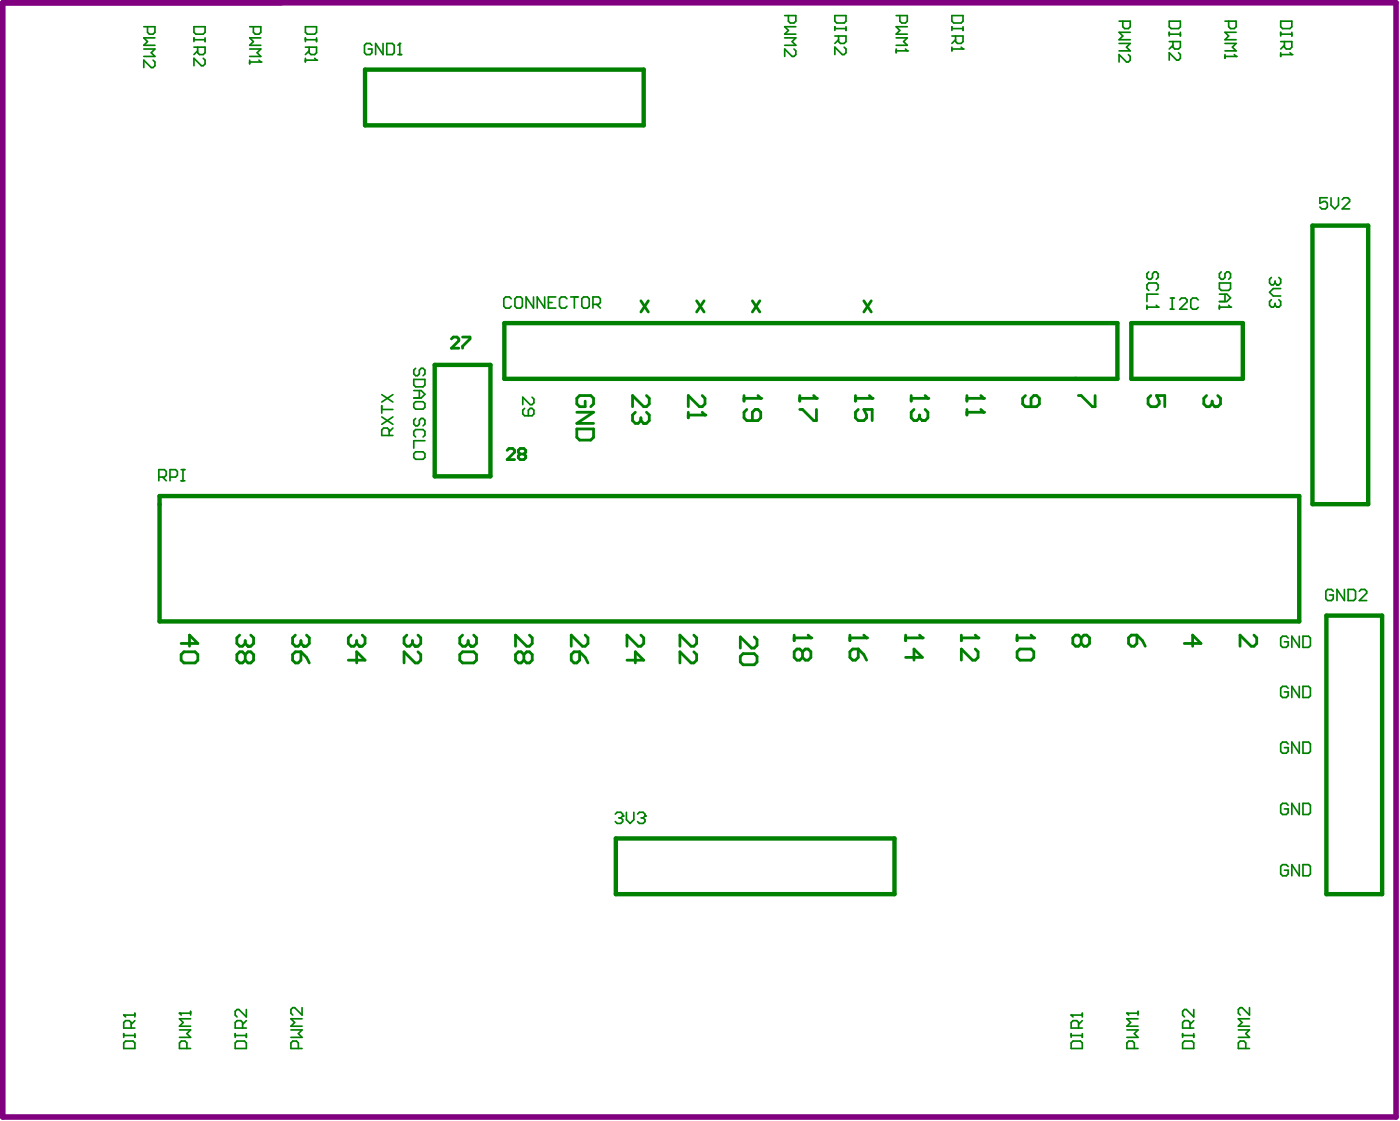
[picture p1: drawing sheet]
<svg xmlns="http://www.w3.org/2000/svg" width="212mm" height="170mm" viewBox="0 0 212 170" stroke-linecap="round" stroke-linejoin="round" font-family="sans-serif">
<path d="M.4 .4h211.4v169h-211.4z" fill="none" stroke="#800080" stroke-width=".85"/>
<path d="M55.4 10.6h42.2v8.4h-42.2zM199.1 34.2h8.4v42.3h-8.4zM65.9 55.4h8.5v16.9h-8.5zM76.5 49h93v8.5h-93zM171.6 49h16.9v8.5h-16.9zM24.2 75.2h172.9v19.1h-172.9zM201.2 93.4h8.5v42.2h-8.5zM93.4 127.2h42.3v8.4h-42.3z" fill="none" stroke="#008000" stroke-width=".67"/>
<g fill="none" stroke="#008000" stroke-width=".42">
<path d="M68.5 51.4l.3-.3h.5l.3 .3v.3l-1.1 1.1h1.1M70.2 51.1h1.1v.3l-1.1 1.1v.3M97.2 45.6l1.1 1.7M98.1 60l.4 .4v.9l-.4 .4h-.5l-1.6-1.7v1.7M98.3 45.6l-1.1 1.7M105.7 45.6l1.1 1.7M106.8 45.6l-1.1 1.7M76.9 68.3l.3-.3h.6l.3 .3v.3l-1.2 1.1h1.2M78.9 68.9l-.3 .3v.2l.3 .3h.6l.2-.3v-.2l-.2-.3M78.9 68.9l-.3-.3v-.3l.3-.3h.6l.2 .3v.3l-.2 .3M78.9 68.9h.6M87.5 65.1h2.5v1.2l-.4 .5h-1.7l-.4-.5z"/>
<path d="M87.5 62.5h2.5l-2.5 1.7h2.5M88.8 60.8v.9h-.9l-.4-.4v-.9l.4-.4h1.7l.4 .4v.9l-.4 .4M98.1 62.5l.4 .5v.8l-.4 .4h-.5"/>
</g>
<g fill="none" stroke="#008000" stroke-width=".25">
<path d="M21.8 4.1h1.7v.8l-.3 .3h-.5l-.3-.3v-.8M21.8 7.4h1.7l-.6 .6 .6 .6h-1.7M23.2 9.1l.3 .3v.6l-.3 .3h-.3l-1.1-1.2v1.2M23.5 5.7h-1.7l.6 .6-.6 .6h1.7M29.4 4.1h1.7v.8l-.3 .3h-1.1l-.3-.3zM29.4 7.2h1.7v.8l-.3 .3h-.5l-.3-.3v-.8M29.4 6h1.7M29.4 5.7v.6M30 7.7l-.6 .6M30.8 8.8l.3 .3v.6l-.3 .3h-.3l-1.1-1.2v1.2M31.1 5.7v.6M37.9 4.1h1.7v.8l-.3 .3h-.6l-.3-.3v-.8"/>
<path d="M37.9 7.4h1.7l-.6 .6 .6 .6h-1.7M37.9 9.1v.6M37.9 9.4h1.7M39.3 9.1l.3 .3M39.6 9.4h.1M39.6 5.7h-1.7l.5 .6-.5 .6h1.7M46.3 4.1h1.7v.8l-.3 .3h-1.1l-.3-.3zM46.3 7.2h1.7v.8l-.3 .3h-.5l-.3-.3v-.8M46.3 5.7v.6M46.3 8.8v.6M46.3 6h1.7M46.3 9.1h1.7"/>
<path d="M46.9 7.7l-.6 .6M47.7 8.8l.3 .3M48 9.1h.1M48 5.7v.6M119 2.4h1.7v.8l-.3 .3h-.5l-.3-.3v-.8M119 5.7h1.7l-.5 .6 .5 .6h-1.7M120.4 7.4l.3 .3v.6l-.3 .3h-.2l-1.2-1.2v1.2M120.7 4.1h-1.7l.6 .5-.6 .6h1.7M126.6 2.4h1.7v.8l-.2 .3h-1.2l-.3-.3zM126.6 4.1v.5M126.6 5.5h1.7v.8l-.2 .3h-.6l-.3-.3v-.8M126.6 4.3h1.7"/>
<path d="M127.2 6l-.6 .6M128.1 7.2l.2 .2v.6l-.2 .3h-.3l-1.2-1.1v1.1M128.3 4.1v.5M135.9 2.4h1.7v.8l-.3 .3h-.5l-.3-.3v-.8M135.9 5.7h1.7l-.5 .6 .5 .6h-1.7M135.9 7.4v.6M135.9 7.7h1.7M137.3 7.4l.3 .3M137.6 7.7h.1M137.6 4.1h-1.7l.6 .5-.6 .6h1.7M144.4 2.4h1.7v.8l-.3 .3h-1.1l-.3-.3zM144.4 4.3h1.7"/>
<path d="M144.4 5.5h1.7v.8l-.3 .3h-.6l-.2-.3v-.8M144.4 4.1v.5M144.4 7.2v.5M144.4 7.4h1.7M145 6l-.6 .6M145.8 7.2l.3 .2M146.1 7.4h.1M146.1 4.1v.5M169.8 3.2h1.6v.9l-.2 .2h-.6l-.3-.2v-.9M169.8 6.6h1.6l-.5 .6 .5 .5h-1.6M171.2 8.3l.2 .3v.5l-.2 .3h-.3l-1.1-1.1v1.1M171.4 4.9h-1.6l.5 .6-.5 .5h1.6"/>
<path d="M177.4 5.2h1.7M177.4 3.2h1.7v.9l-.3 .2h-1.2l-.2-.2zM177.4 6.3h1.7v.9l-.3 .2h-.6l-.3-.2v-.9M177.4 4.9v.6M177.9 6.9l-.5 .5M178.8 8l.3 .3v.5l-.3 .3h-.3l-1.1-1.1v1.1M179.1 4.9v.6M185.8 8.6h1.7M185.8 3.2h1.7v.9l-.3 .2h-.5l-.3-.2v-.9M185.8 6.6h1.7l-.6 .6 .6 .5h-1.7M185.8 8.3v.5M187.2 8.3l.3 .3"/>
<path d="M187.5 8.6h.1M187.5 4.9h-1.7l.6 .6-.6 .5h1.7M194.3 5.2h1.7M194.3 3.2h1.7v.9l-.3 .2h-1.1l-.3-.2zM194.3 8.3h1.7M194.3 6.3h1.7v.9l-.3 .2h-.6l-.3-.2v-.9M194.3 4.9v.6M194.3 8v.6M194.8 6.9l-.5 .5M195.7 8l.3 .3M196 8.3h.1M196 4.9v.6"/>
<path d="M62.8 57.6h1.7v.8l-.3 .3h-1.2l-.2-.3zM62.8 59.2h1.1l.6 .6-.6 .6h-1.1M63 55.9l-.2 .2v.6l.2 .3h.3l.3-.3v-.6l.3-.2h.3l.3 .2v.6l-.3 .3M63.6 59.2v1.2M174 46.6h1.7M174 46.3v.6M174.3 41.2l-.3 .3v.6l.3 .3h.2l.3-.3v-.6l.3-.3h.3l.3 .3v.6l-.3 .3M174.3 44.1l-.3-.3v-.6l.3-.3h1.1l.3 .3v.6l-.3 .3M175.4 46.3l.3 .3M175.7 46.6h.1M175.7 44.6h-1.7v1.1M185 46.6h1.7"/>
<path d="M185 42.9h1.7v.9l-.3 .3h-1.1l-.3-.3zM185 44.6h1.1l.6 .6-.6 .5h-1.1M185 46.3v.6M185.3 41.2l-.3 .3v.6l.3 .3h.2l.3-.3v-.6l.3-.3h.3l.3 .3v.6l-.3 .3M185.8 44.6v1.1M186.4 46.3l.3 .3M186.7 46.6h.1M192.9 42.1l-.3 .3v.5l.3 .3h.2l.3-.3M192.9 45.5l-.3 .2v.6l.3 .3h.2l.3-.3M193.4 42.9l.3 .3M193.4 42.6v.3M193.4 46v.3"/>
<path d="M193.4 46.3l.3 .3M193.7 43.2h.1M193.7 46.6h.1M194 42.1l.3 .3v.5l-.3 .3h-.3M194 45.5l.3 .2v.6l-.3 .3h-.3M194.3 43.8h-1.2l-.5 .5 .5 .6h1.2M62.8 68.8l.2-.3h1.2l.3 .3v.6l-.3 .3h-1.2l-.2-.3zM62.8 61.2l.2-.3h1.2l.3 .3v.6l-.3 .3h-1.2l-.2-.3zM63 63.5l-.2 .3v.5l.2 .3h.3l.3-.3v-.5l.3-.3h.3l.3 .3v.5l-.3 .3M63 66.3l-.2-.3v-.6l.2-.2h1.2l.3 .2v.6l-.3 .3M64.5 66.8h-1.7v1.2M79.6 61.9l-.3 .3v.6l.3 .3h1.1l.3-.3v-.6l-.3-.3h-.3l-.3 .3v.9"/>
<path d="M80.7 60.3l.3 .2v.6l-.3 .3h-.3l-1.1-1.1v1.1M195.4 96.8l-.3-.3h-.5l-.3 .3v1.1l.3 .3h.5l.3-.3v-.5h-.6M197.1 96.5v1.7l-1.1-1.7v1.7M197.7 96.5h.8l.3 .3v1.1l-.3 .3h-.8zM195.4 104.4l-.3-.3h-.5l-.3 .3v1.1l.3 .3h.5l.3-.3v-.5h-.6M195.4 112.8l-.3-.2h-.5l-.3 .2v1.2l.3 .3h.5l.3-.3v-.6h-.6M197.1 104.1v1.7l-1.1-1.7v1.7M197.1 112.6v1.7l-1.1-1.7v1.7M197.7 104.1h.8l.3 .3v1.1l-.3 .3h-.8zM197.7 112.6h.8l.3 .2v1.2l-.3 .3h-.8zM195.4 122.1l-.3-.2h-.5l-.3 .2v1.2l.3 .2h.5l.3-.2v-.6h-.6M195.4 131.4l-.3-.2h-.5l-.3 .2v1.2l.3 .2h.5l.3-.2v-.6h-.6"/>
<path d="M197.1 121.9v1.6l-1.1-1.6v1.6M197.1 131.2v1.6l-1.1-1.6v1.6M197.7 131.2h.8l.3 .2v1.2l-.3 .2h-.8zM197.7 121.9h.8l.3 .2v1.2l-.3 .2h-.8zM18.8 154h.1M18.8 158.2l.3-.3h1.1l.3 .3v.8h-1.7zM18.8 157.1h1.7M18.8 154h1.7M18.8 156.8v.6M18.8 154l.3 .3M19.9 155.9v-.8l-.3-.3h-.5l-.3 .3v.8h1.7M20.5 153.7v.6"/>
<path d="M20.5 156.8v.6M20.5 154.8l-.6 .6M27.2 153.7h.1M27.2 156.2h1.7l-.6 .6 .6 .6h-1.7M27.2 153.7h1.7M27.2 153.7l.3 .3M28.3 159v-.8l-.2-.3h-.6l-.3 .3v.8h1.7M28.9 154.5h-1.7l.6 .6-.6 .6h1.7M28.9 153.4v.6M35.7 158.2l.3-.3h1.1l.3 .3v.8h-1.7zM35.7 157.1h1.7M35.7 156.8v.6"/>
<path d="M36.8 155.9v-.8l-.3-.3h-.5l-.3 .3v.8h1.7M37.4 153.1v1.2l-1.2-1.2h-.2l-.3 .3v.6l.3 .3M37.4 156.8v.6M37.4 154.8l-.6 .6M44.1 156.2h1.7l-.5 .6 .5 .6h-1.7M45.3 159v-.8l-.3-.3h-.6l-.3 .3v.8h1.7M45.8 154.5h-1.7l.6 .6-.6 .6h1.7M45.8 152.8v1.2l-1.1-1.2h-.3l-.3 .3v.6l.3 .3M162.5 154h.1M162.5 158.2l.3-.3h1.1l.3 .3v.8h-1.7zM162.5 156.8v.6M162.5 157.1h1.7"/>
<path d="M162.5 154h1.7M162.5 154l.3 .3M163.6 155.9v-.8l-.3-.3h-.5l-.3 .3v.8h1.7M164.2 153.7v.6M164.2 156.8v.6M164.2 154.8l-.6 .6M170.9 153.7h.1M170.9 156.2h1.7l-.5 .6 .5 .6h-1.7M170.9 153.7h1.7M170.9 153.7l.3 .3M172.1 159v-.8l-.3-.3h-.6l-.3 .3v.8h1.7M172.6 154.5h-1.7l.6 .6-.6 .6h1.7"/>
<path d="M172.6 153.4v.6M179.4 158.2l.3-.3h1.1l.3 .3v.8h-1.7zM179.4 157.1h1.7M179.4 156.8v.6M180.5 155.9v-.8l-.3-.3h-.5l-.3 .3v.8h1.7M181.1 153.1v1.2l-1.1-1.2h-.3l-.3 .3v.6l.3 .3M181.1 156.8v.6M181.1 154.8l-.6 .6M187.9 156.2h1.6l-.5 .6 .5 .6h-1.6M189 159v-.8l-.3-.3h-.6l-.2 .3v.8h1.6M189.5 154.5h-1.6l.5 .6-.5 .6h1.6M189.5 152.8v1.2l-1.1-1.2h-.3l-.2 .3v.6l.2 .3"/>
</g>
<circle cx="97.6" cy="64.2" r=".21" fill="#008000"/>
<path d="M106.5 60l.4 .4v.9l-.4 .4h-.4l-1.7-1.7v1.7M96.4 62.5l-.4 .5v.8l.4 .4h.4l.4-.4M97.2 63.8l.4 .4M97.2 63.4v.4M104.4 62.5v.9M104.4 63h2.5" fill="none" stroke="#008000" stroke-width=".42"/>
<circle cx="106.9" cy="63" r=".21" fill="#008000"/>
<path d="M112.9 60v.8M106.5 62.5l.4 .5M112.9 60.4h2.5" fill="none" stroke="#008000" stroke-width=".42"/>
<circle cx="115.4" cy="60.4" r=".21" fill="#008000"/>
<path d="M115 60l.4 .4M121.3 60v.8M113.3 62.1l-.4 .4v.9l.4 .4h1.7l.4-.4v-.9l-.4-.4h-.4l-.5 .4v1.3M121.3 60.4h2.6" fill="none" stroke="#008000" stroke-width=".42"/>
<circle cx="123.9" cy="60.4" r=".21" fill="#008000"/>
<path d="M123.4 60l.5 .4M129.8 60v.8M121.3 62.1h.4l1.7 1.7h.5v-1.7M129.8 60.4h2.5" fill="none" stroke="#008000" stroke-width=".42"/>
<circle cx="132.3" cy="60.4" r=".21" fill="#008000"/>
<path d="M131.9 60l.4 .4M138.2 60v.8M130.2 62.1l-.4 .4v.9l.4 .4h.8l.5-.4v-.4l-.5-.9h1.3v1.7M138.2 60.4h2.6" fill="none" stroke="#008000" stroke-width=".42"/>
<circle cx="140.8" cy="60.4" r=".21" fill="#008000"/>
<path d="M140.3 60l.5 .4M140.3 62.1l.5 .4v.9l-.5 .4h-.4" fill="none" stroke="#008000" stroke-width=".42"/>
<circle cx="139.9" cy="63.8" r=".21" fill="#008000"/>
<path d="M146.7 60v.8M138.6 62.1l-.4 .4v.9l.4 .4h.5l.4-.4M139.5 63.4l.4 .4M139.5 63v.4M146.7 60.4h2.5" fill="none" stroke="#008000" stroke-width=".42"/>
<circle cx="149.2" cy="60.4" r=".21" fill="#008000"/>
<path d="M148.8 60l.4 .4M146.7 62.1v.9M146.7 62.5h2.5" fill="none" stroke="#008000" stroke-width=".42"/>
<circle cx="149.2" cy="62.5" r=".21" fill="#008000"/>
<path d="M155.6 60l-.5 .4v.9l.5 .4h1.6l.5-.4v-.9l-.5-.4h-.4l-.4 .4v1.3M163.6 60h.4l1.7 1.7h.4v-1.7M174.6 60l-.4 .4v.9l.4 .4h.8l.4-.4v-.5l-.4-.8h1.3v1.7M184.7 60l.4 .4v.9l-.4 .4h-.4M148.8 62.1l.4 .4" fill="none" stroke="#008000" stroke-width=".42"/>
<circle cx="184.3" cy="61.7" r=".21" fill="#008000"/>
<path d="M183 60l-.4 .4v.9l.4 .4h.5l.4-.4M183.9 61.3l.4 .4M183.9 60.8v.5M154.3 96.3v.9M154.3 96.8h2.5M164 96.8l-.4-.5h-.4l-.5 .5v.8l.5 .4h.4l.4-.4M164 96.8l.4-.5h.5l.4 .5v.8l-.4 .4h-.5l-.4-.4M164 96.8v.8M171.2 96.8l.4-.5h.9v1.3l-.5 .4h-.4l-.4-.4zM172.5 96.3l.8 .9 .4 .8M179.6 97.6h2.6l-1.3-1.3v1.7M190.2 96.3l.4 .5v.8l-.4 .4h-.4l-1.7-1.7v1.7" fill="none" stroke="#008000" stroke-width=".42"/>
<circle cx="156.8" cy="96.8" r=".21" fill="#008000"/>
<path d="M145.8 96.3v.9M145.8 96.8h2.6M154.3 98.9l.4-.5h1.7l.4 .5v.8l-.4 .4h-1.7l-.4-.4zM156.4 96.3l.4 .5" fill="none" stroke="#008000" stroke-width=".42"/>
<circle cx="148.4" cy="96.8" r=".21" fill="#008000"/>
<path d="M137.4 96.3v.9M137.4 96.8h2.5M147.9 96.3l.5 .5M147.9 98.4l.5 .5v.8l-.5 .4h-.4l-1.7-1.7v1.7" fill="none" stroke="#008000" stroke-width=".42"/>
<circle cx="139.9" cy="96.8" r=".21" fill="#008000"/>
<path d="M128.9 96.3v.9M128.9 96.8h2.6M137.4 99.7h2.5l-1.3-1.3v1.7M139.5 96.3l.4 .5" fill="none" stroke="#008000" stroke-width=".42"/>
<circle cx="131.5" cy="96.8" r=".21" fill="#008000"/>
<path d="M120.5 96.3v.9M120.5 96.8h2.5M128.9 98.9l.4-.5h.9v1.3l-.4 .4h-.5l-.4-.4zM130.2 98.4l.8 .9 .5 .8M131 96.3l.5 .5" fill="none" stroke="#008000" stroke-width=".42"/>
<circle cx="123" cy="96.8" r=".21" fill="#008000"/>
<g fill="none" stroke="#008000" stroke-width=".42">
<path d="M71.9 96.3l.4 .5v.8l-.4 .4h-.5M79.5 99.3l-.5-.4h-.4l-.4 .4v.8l.4 .5h.4l.5-.5M79.5 99.3l.4-.4h.4l.4 .4v.8l-.4 .5h-.4l-.4-.5M79.5 99.3v.8M80.3 96.3l.4 .5v.8l-.4 .4h-.4l-1.7-1.7v1.7M86.7 99.3l.4-.4h.8v1.2l-.4 .5h-.4l-.4-.5zM87.9 98.9l.9 .8 .4 .9M88.8 96.3l.4 .5v.8l-.4 .4h-.5l-1.6-1.7v1.7M97.2 96.3l.4 .5v.8l-.4 .4h-.4l-1.7-1.7v1.7M105.3 96.3l.4 .5v.8l-.4 .4h-.5l-1.7-1.7v1.7M105.3 98.9l.4 .4v.8l-.4 .5h-.5l-1.7-1.7v1.7M112.3 99.6l.4-.5h1.7l.4 .5v.8l-.4 .4h-1.7l-.4-.4z"/>
<path d="M114.4 96.6l.4 .4v.9l-.4 .4h-.4l-1.7-1.7v1.7M121.7 98.9l.5-.5h.4l.4 .5v.8l-.4 .4h-.4l-.5-.4M121.7 98.9l-.4-.5h-.4l-.4 .5v.8l.4 .4h.4l.4-.4M121.7 98.9v.8M122.6 96.3l.4 .5M95.1 100.1h2.5l-1.2-1.2v1.7"/>
</g>
<circle cx="71.4" cy="98" r=".21" fill="#008000"/>
<path d="M63.4 96.3l.4 .5v.8l-.4 .4h-.4M69.7 99.3l.5-.4h1.7l.4 .4v.8l-.4 .5h-1.7l-.5-.5zM70.2 96.3l-.5 .5v.8l.5 .4h.4l.4-.4M71 97.6l.4 .4M71 97.2v.4" fill="none" stroke="#008000" stroke-width=".42"/>
<circle cx="63" cy="98" r=".21" fill="#008000"/>
<path d="M55 96.3l.4 .5v.8l-.4 .4h-.5M61.7 96.3l-.4 .5v.8l.4 .4h.4l.5-.4M62.6 97.6l.4 .4M62.6 97.2v.4M63.4 98.9l.4 .4v.8l-.4 .5h-.4l-1.7-1.7v1.7" fill="none" stroke="#008000" stroke-width=".42"/>
<circle cx="54.5" cy="98" r=".21" fill="#008000"/>
<path d="M46.5 96.3l.4 .5v.8l-.4 .4h-.4M53.3 96.3l-.5 .5v.8l.5 .4h.4l.4-.4M54.1 97.6l.4 .4M54.1 97.2v.4M52.8 100.1h2.6l-1.3-1.2v1.7" fill="none" stroke="#008000" stroke-width=".42"/>
<circle cx="46.1" cy="98" r=".21" fill="#008000"/>
<path d="M38 96.3l.5 .5v.8l-.5 .4h-.4M44.4 99.3l.4-.4h.9v1.2l-.5 .5h-.4l-.4-.5zM44.8 96.3l-.4 .5v.8l.4 .4h.4l.5-.4M45.7 97.6l.4 .4M45.7 97.2v.4M45.7 98.9l.8 .8 .4 .9" fill="none" stroke="#008000" stroke-width=".42"/>
<circle cx="37.6" cy="98" r=".21" fill="#008000"/>
<path d="M114.1 45.6l1.2 1.7M115.3 45.6l-1.2 1.7M131 45.6l1.2 1.7M132.2 45.6l-1.2 1.7M27.5 99.3l.4-.4h1.7l.4 .4v.8l-.4 .5h-1.7l-.4-.5zM27.5 97.6h2.5l-1.3-1.3v1.7M36.4 96.3l-.5 .5v.8l.5 .4h.4l.4-.4M37.2 97.6l.4 .4M37.2 97.2v.4M37.2 99.3v.8M37.2 99.3l-.4-.4h-.4l-.5 .4v.8l.5 .5h.4l.4-.5M37.2 99.3l.4-.4h.4l.5 .4v.8l-.5 .5h-.4l-.4-.5" fill="none" stroke="#008000" stroke-width=".42"/>
<g fill="none" stroke="#008000" stroke-width=".25">
<path d="M56.4 6.9l-.3-.3h-.5l-.3 .3v1.1l.3 .3h.5l.3-.3v-.6h-.5M58.1 6.6v1.7l-1.1-1.7v1.7M58.7 6.6h.8l.3 .3v1.1l-.3 .3h-.8zM60.4 8.3h.5M60.6 6.6h.1M60.6 6.6v1.7M60.6 6.6l-.2 .3M201.3 30h-1.1v.8l.6-.2h.3l.2 .2v.6l-.2 .3h-.6l-.3-.3M201.9 30v1.1l.6 .6 .5-.6v-1.1M203.6 30.3l.3-.3h.5l.3 .3v.3l-1.1 1.1h1.1M57.9 59.9l1.7 1.1M59.6 59.9l-1.7 1.1"/>
<path d="M77.6 45.3l-.3-.3h-.6l-.3 .3v1.1l.3 .3h.6l.3-.3M78.1 45.3l.3-.3h.6l.2 .3v1.1l-.2 .3h-.6l-.3-.3zM80.9 45v1.7l-1.1-1.7v1.7M82.6 45v1.7l-1.1-1.7v1.7M83.2 45.9h.5M84.3 45h-1.1v1.7h1.1M86 45.3l-.3-.3h-.5l-.3 .3v1.1l.3 .3h.5l.3-.3M86.6 45h1.1M87.1 45v1.7M88.3 45.3l.2-.3h.6l.3 .3v1.1l-.3 .3h-.6l-.2-.3zM89.9 46.2h.9l.3-.3v-.6l-.3-.3h-.9v1.7M90.5 46.2l.6 .5"/>
<path d="M177.5 45.2h.6M177.5 46.9h.6M177.8 45.2v1.7M178.9 45.5l.3-.3h.6l.3 .3v.3l-1.2 1.1h1.2M181.8 45.5l-.3-.3h-.6l-.3 .3v1.1l.3 .3h.6l.3-.3M24.1 72.4h.8l.3-.3v-.6l-.3-.3h-.8v1.7M24.7 72.4l.5 .5M25.8 72.4h.8l.3-.3v-.6l-.3-.3h-.8v1.7M27.5 71.2h.5M27.5 72.9h.5M27.8 71.2v1.7M57.9 61.5v1.2"/>
<path d="M57.9 63.2l1.7 1.2M57.9 62.1h1.7M59 66.1v-.9l-.2-.3h-.6l-.3 .3v.9h1.7M59.6 64.9l-.6 .6M59.6 63.2l-1.7 1.2M202.2 89.7l-.2-.3h-.6l-.3 .3v1.1l.3 .3h.6l.2-.3v-.5h-.5M203.9 89.4v1.7l-1.1-1.7v1.7M204.5 89.4h.8l.3 .3v1.1l-.3 .3h-.8zM206.2 89.7l.3-.3h.5l.3 .3v.3l-1.1 1.1h1.1M93.3 123.5l.3-.3h.6l.3 .3v.3M93.9 124.1h.3M94.2 124.1l.3 .2v.3l-.3 .3h-.6l-.3-.3"/>
<path d="M94.5 123.8h.1M94.5 123.8l-.3 .3M95 123.2v1.1l.6 .6 .5-.6v-1.1M96.7 123.5l.3-.3h.6l.2 .3v.3M97.3 124.1h.3M97.6 124.1l.2 .2v.3l-.2 .3h-.6l-.3-.3M97.8 123.8h.1M97.8 123.8l-.2 .3"/>
</g>
</svg>
